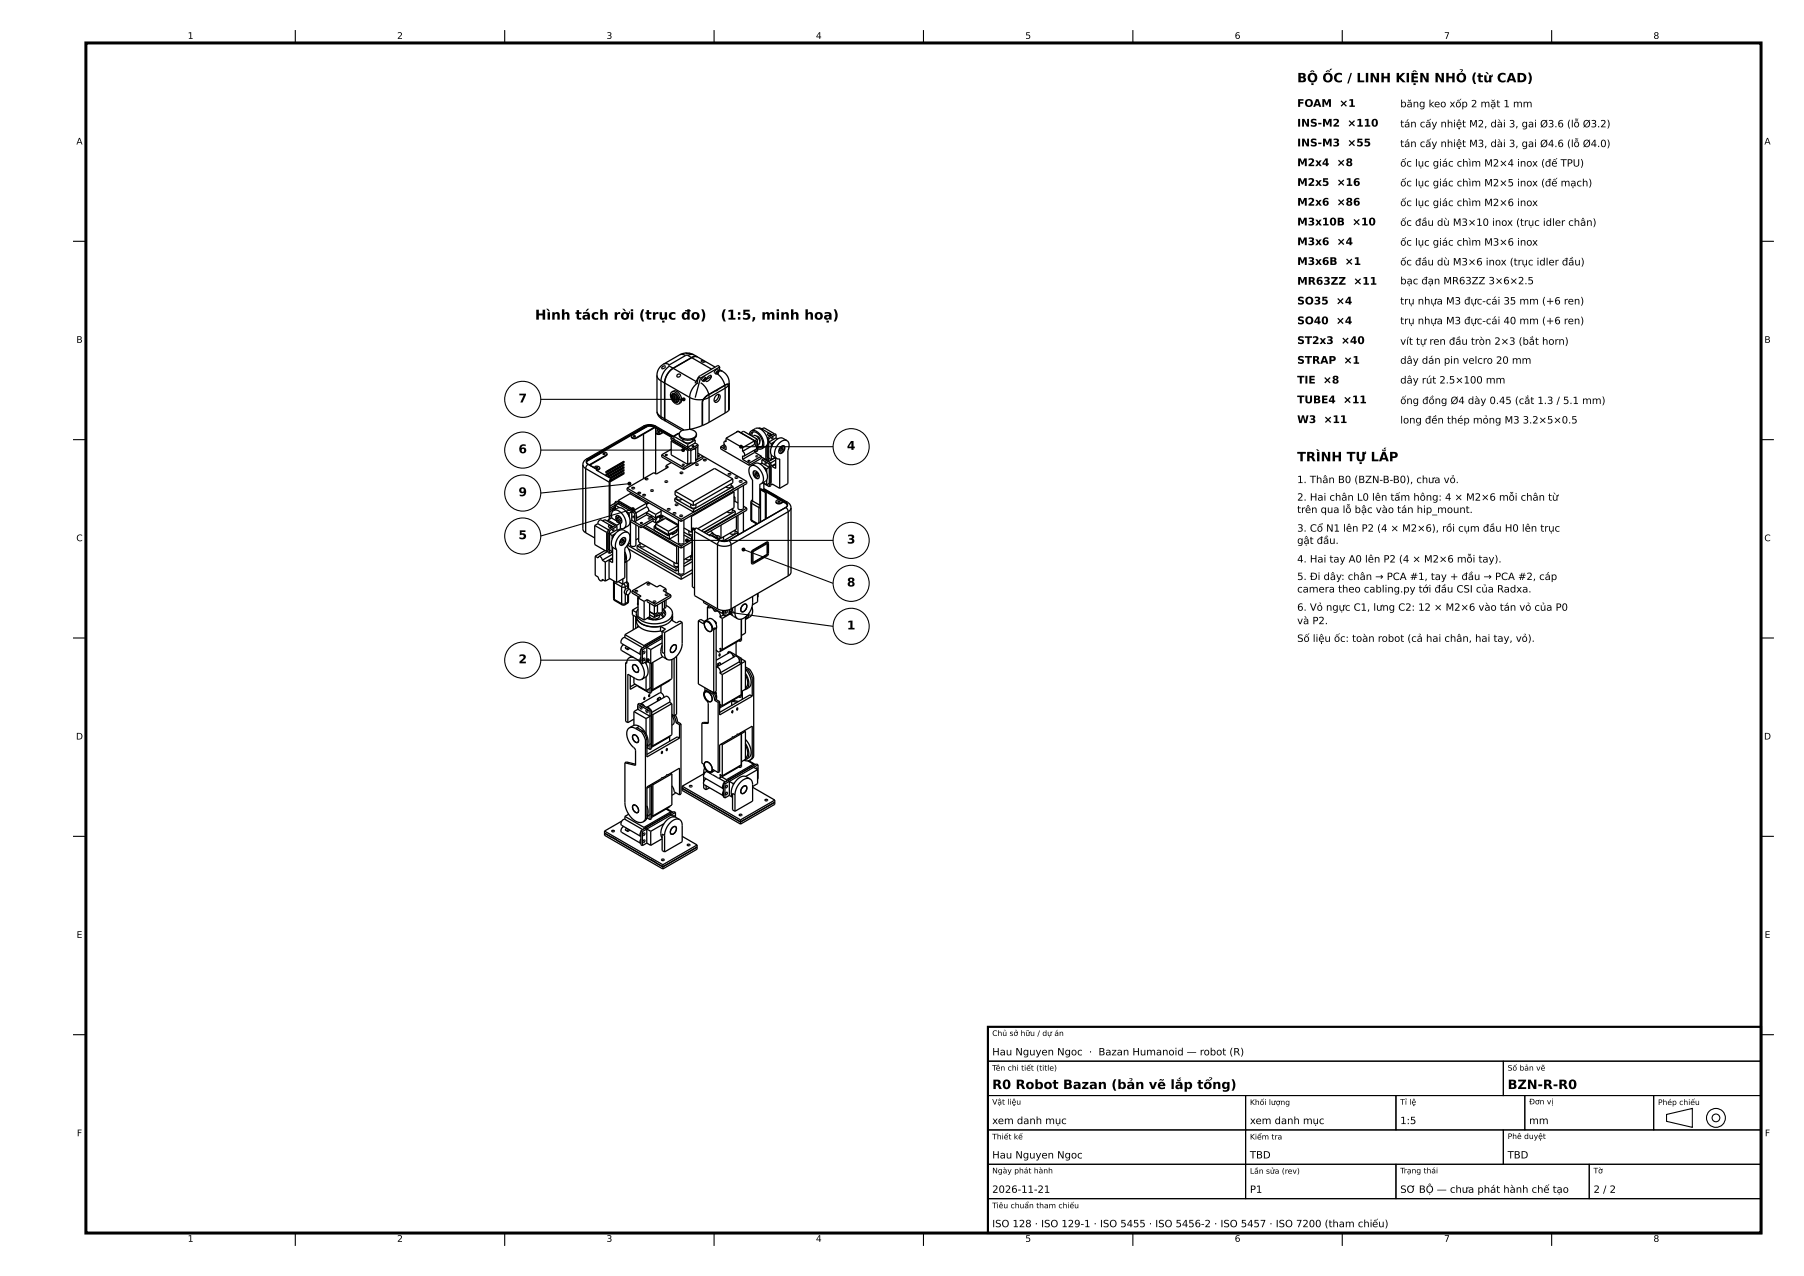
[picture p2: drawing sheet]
<svg xmlns="http://www.w3.org/2000/svg" width="420mm" height="297mm" viewBox="0 0 420 297" stroke-linecap="round" stroke-linejoin="round" font-family="sans-serif">
<defs><g id="words">
<g font-size="3.2">
<text x="124.6" y="74.4">Hình tách rời (trục đo)</text>
<text x="167.8" y="74.4">(1:5, minh hoạ)</text>
</g>
<g font-size="3">
<text x="302" y="19.2">BỘ ỐC / LINH KIỆN NHỎ (từ CAD)</text>
<text x="302" y="107.4">TRÌNH TỰ LẮP</text>
<text x="231" y="253.5">R0 Robot Bazan (bản vẽ lắp tổng)</text>
<text x="351" y="253.5">BZN-R-R0</text>
</g>
<g font-size="2.8">
<text x="120.7" y="93.7">7</text>
<text x="120.7" y="105.5">6</text>
<text x="197.2" y="104.7">4</text>
<text x="120.7" y="115.5">9</text>
<text x="120.7" y="125.5">5</text>
<text x="197.2" y="126.5">3</text>
<text x="197.2" y="136.5">8</text>
<text x="197.2" y="146.5">1</text>
<text x="120.7" y="154.4">2</text>
</g>
<g font-size="2.5">
<text x="302" y="24.9">FOAM ×1</text>
<text x="302" y="29.5">INS-M2 ×110</text>
<text x="302" y="34.1">INS-M3 ×55</text>
<text x="302" y="38.7">M2x4 ×8</text>
<text x="302" y="43.3">M2x5 ×16</text>
<text x="302" y="47.9">M2x6 ×86</text>
<text x="302" y="52.5">M3x10B ×10</text>
<text x="302" y="57.1">M3x6 ×4</text>
<text x="302" y="61.7">M3x6B ×1</text>
<text x="302" y="66.3">MR63ZZ ×11</text>
<text x="302" y="70.9">SO35 ×4</text>
<text x="302" y="75.5">SO40 ×4</text>
<text x="302" y="80.1">ST2x3 ×40</text>
<text x="302" y="84.7">STRAP ×1</text>
<text x="302" y="89.3">TIE ×8</text>
<text x="302" y="93.9">TUBE4 ×11</text>
<text x="302" y="98.5">W3 ×11</text>
</g>
<g font-size="2.3">
<text x="326" y="25">băng keo xốp 2 mặt 1 mm</text>
<text x="326" y="29.6">tán cấy nhiệt M2, dài 3, gai Ø3.6 (lỗ Ø3.2)</text>
<text x="326" y="34.2">tán cấy nhiệt M3, dài 3, gai Ø4.6 (lỗ Ø4.0)</text>
<text x="326" y="38.8">ốc lục giác chìm M2×4 inox (đế TPU)</text>
<text x="326" y="43.4">ốc lục giác chìm M2×5 inox (đế mạch)</text>
<text x="326" y="48">ốc lục giác chìm M2×6 inox</text>
<text x="326" y="52.6">ốc đầu dù M3×10 inox (trục idler chân)</text>
<text x="326" y="57.2">ốc lục giác chìm M3×6 inox</text>
<text x="326" y="61.8">ốc đầu dù M3×6 inox (trục idler đầu)</text>
<text x="326" y="66.2">bạc đạn MR63ZZ 3×6×2.5</text>
<text x="326" y="70.9">trụ nhựa M3 đực-cái 35 mm (+6 ren)</text>
<text x="326" y="75.5">trụ nhựa M3 đực-cái 40 mm (+6 ren)</text>
<text x="326" y="80.2">vít tự ren đầu tròn 2×3 (bắt horn)</text>
<text x="326" y="84.7">dây dán pin velcro 20 mm</text>
<text x="326" y="89.3">dây rút 2.5×100 mm</text>
<text x="326" y="94">ống đồng Ø4 dày 0.45 (cắt 1.3 / 5.1 mm)</text>
<text x="326" y="98.6">long đền thép mỏng M3 3.2×5×0.5</text>
<text x="302" y="112.4">1. Thân B0 (BZN-B-B0), chưa vỏ.</text>
<text x="302" y="116.5">2. Hai chân L0 lên tấm hông: 4 × M2×6 mỗi chân từ</text>
<text x="302" y="119.4">trên qua lỗ bậc vào tán hip_mount.</text>
<text x="302" y="123.7">3. Cổ N1 lên P2 (4 × M2×6), rồi cụm đầu H0 lên trục</text>
<text x="302" y="126.6">gật đầu.</text>
<text x="302" y="130.9">4. Hai tay A0 lên P2 (4 × M2×6 mỗi tay).</text>
<text x="302" y="135">5. Đi dây: chân → PCA #1, tay + đầu → PCA #2, cáp</text>
<text x="302" y="137.9">camera theo cabling.py tới đầu CSI của Radxa.</text>
<text x="302" y="142.2">6. Vỏ ngực C1, lưng C2: 12 × M2×6 vào tán vỏ của P0</text>
<text x="302" y="145.3">và P2.</text>
<text x="302" y="149.4">Số liệu ốc: toàn robot (cả hai chân, hai tay, vỏ).</text>
<text x="231" y="245.6">Hau Nguyen Ngoc · Bazan Humanoid — robot (R)</text>
<text x="231" y="261.6">xem danh mục</text>
<text x="291" y="261.6">xem danh mục</text>
<text x="326" y="261.6">1:5</text>
<text x="356" y="261.6">mm</text>
<text x="231" y="269.6">Hau Nguyen Ngoc</text>
<text x="291" y="269.6">TBD</text>
<text x="351" y="269.6">TBD</text>
<text x="231" y="277.6">2026-11-21</text>
<text x="291" y="277.6">P1</text>
<text x="326" y="277.6">SƠ BỘ — chưa phát hành chế tạo</text>
<text x="371" y="277.6">2 / 2</text>
<text x="231" y="285.6">ISO 128 · ISO 129-1 · ISO 5455 · ISO 5456-2 · ISO 5457 · ISO 7200 (tham chiếu)</text>
</g>
<g font-size="2.1">
<text x="43.7" y="9">1</text>
<text x="92.5" y="9">2</text>
<text x="141.2" y="9">3</text>
<text x="190" y="9">4</text>
<text x="238.7" y="9">5</text>
<text x="287.5" y="9">6</text>
<text x="336.2" y="9">7</text>
<text x="385" y="9">8</text>
<text x="17.8" y="33.6">A</text>
<text x="410.8" y="33.6">A</text>
<text x="17.8" y="79.8">B</text>
<text x="410.8" y="79.8">B</text>
<text x="17.8" y="126">C</text>
<text x="410.8" y="126">C</text>
<text x="17.7" y="172.1">D</text>
<text x="410.7" y="172.1">D</text>
<text x="17.8" y="218.3">E</text>
<text x="410.8" y="218.3">E</text>
<text x="17.9" y="264.5">F</text>
<text x="410.9" y="264.5">F</text>
<text x="43.7" y="289">1</text>
<text x="92.5" y="289">2</text>
<text x="141.2" y="289">3</text>
<text x="190" y="289">4</text>
<text x="238.7" y="289">5</text>
<text x="287.5" y="289">6</text>
<text x="336.2" y="289">7</text>
<text x="385" y="289">8</text>
</g>
<g font-size="1.8">
<text x="231" y="241.1">Chủ sở hữu / dự án</text>
<text x="231" y="249.2">Tên chi tiết (title)</text>
<text x="351" y="249.2">Số bản vẽ</text>
<text x="231" y="257.1">Vật liệu</text>
<text x="291" y="257.2">Khối lượng</text>
<text x="326" y="257.1">Tỉ lệ</text>
<text x="356" y="257">Đơn vị</text>
<text x="386" y="257.2">Phép chiếu</text>
<text x="231" y="265.2">Thiết kế</text>
<text x="291" y="265.2">Kiểm tra</text>
<text x="351" y="265.1">Phê duyệt</text>
<text x="231" y="273.1">Ngày phát hành</text>
<text x="291" y="273.2">Lần sửa (rev)</text>
<text x="326" y="273.1">Trạng thái</text>
<text x="371" y="273.1">Tờ</text>
<text x="231" y="281.2">Tiêu chuẩn tham chiếu</text>
</g>
</g></defs>
<g fill="none" stroke="#000" stroke-width=".25">
<path d="M68.8 7v3M117.5 7v3M166.3 7v3M215 7v3M263.8 7v3M312.5 7v3M361.2 7v3M17 56.2h3M410 56.2h3M125.9 93h33.3M17 102.3h3M125.9 104.8h33.2"/>
<path d="M146.5 112.6l-20.6 2.2M147.3 118.5l-21.4 6.3M172.5 104h21.5M410 102.3h3M159.9 125.8h34.1M173.1 127.9l20.9 7.9M17 148.5h3M125.9 153.7h24.9M170.1 142.6l23.9 3.2M410 148.5h3M17 194.7h3M410 194.7h3"/>
<path d="M230 239h180v8h-180zM17 240.8h3M230 247h120v8h-120zM230 255h60v8h-60zM290 255h35v8h-35zM325 255h30v8h-30zM350 247h60v8h-60zM355 255h30v8h-30zM385 255h25v8h-25zM388 259.4l6-1.4v4.4l-6-1.4zM410 240.8h3M230 263h60v8h-60z"/>
<path d="M230 271h60v8h-60zM230 279h180v8h-180zM290 263h60v8h-60zM290 271h35v8h-35zM325 271h45v8h-45zM350 263h60v8h-60zM370 271h40v8h-40zM68.8 287v3M117.5 287v3M166.3 287v3M215 287v3M263.8 287v3"/>
<path d="M312.5 287v3M361.2 287v3"/>
<circle cx="121.7" cy="93" r="4.2"/>
<circle cx="121.7" cy="114.8" r="4.2"/>
<circle cx="121.7" cy="104.8" r="4.2"/>
<circle cx="198.2" cy="104" r="4.2"/>
<circle cx="121.7" cy="124.8" r="4.2"/>
<circle cx="198.2" cy="125.8" r="4.2"/>
<circle cx="198.2" cy="135.8" r="4.2"/>
<circle cx="121.7" cy="153.7" r="4.2"/>
<circle cx="198.2" cy="145.8" r="4.2"/>
<circle cx="399.5" cy="260.2" r="2.2"/>
<circle cx="399.5" cy="260.2" r=".9"/>
</g>
<path d="M20 10h390v277h-390z" fill="none" stroke="#000" stroke-width=".7" stroke-linecap="butt"/>
<path d="M230 239h180v48h-180z" fill="none" stroke="#000" stroke-width=".5"/>
<g fill="none" stroke="#000" stroke-width=".3">
<path d="M149.8 99.2l1.4-.4 1.5 .4M149.8 99.2h.4M149.8 99.2l-13.3 7.7M149.8 99.7v.1M150.2 99.2l1-.2 1.1 .2M150.2 99.2l-13.3 7.7M150.2 99.2l1-.2 1 .2M150.2 99.2v.2M150.2 99.4l-13.3 7.7M150.4 99.4l-.3 .1M150.7 99.3l.8-.1 .7 .2M150.7 99.3l-3.5 2-.2 .3"/>
<path d="M150.7 99.3l-.5 .1M152.2 99.2l2.1 1.2M152.2 99.4l2.1 1.2M152.2 99.2v.2M152.3 99.2l2 1.2M152.3 99.5l-4.1 2.3M152.4 99.5l-4.2 2.5M152.6 99.7v10.6M152.7 99.2h-.4M152.7 99.2l4 2.4M153 87.4v8.5l.3 .9 .8 .7M153 87.4a1.6 1.6 0 0 0 .9 1.3"/>
<path d="M153 95.8a1.65 1.65 0 0 0 .9 1.2M153.9 97l.2 .5M153.9 88.7v8.3M153.9 88.7l.8 .4M153.9 97l.8 .5M154.1 97.5l.9 .5M154.2 85.4l.4-.2 .3 .1-.2 .3-.4 .2-.3-.1zM154.5 84.8l-1.1 1.1-.4 1.5M154.5 84.8a1.4 1.4 0 0 1 1.4 .1M154.7 97.5l.3 .5M154.7 89.1v8.4M154.8 97.5l.2 .5"/>
<path d="M154.8 89.2v8.3M154.8 89.2l5.8 3.3M154.8 97.5l4.5 2.6M155 98h.1M155 98l3.6 2.1h.7M155.9 85.2l-.8 .6-.6 .9-.5 1-.1 1M155.9 84.9l-.1 .2 .1 .1M155.9 85.2l.8 .5M156.4 91.2l.5-.2h.4l.6 .4 .5 .6 .3 .7v.6l-.2 .4-.5 .3M156.4 91.2l-.1 .2a1.9 1.9 0 0 0 1.7 2.6M156.4 91.2l.8 .1 .8 .8 .4 1.2-.4 .7M156.5 91.7l-.2 .6 .3 .8"/>
<path d="M156.6 93.1h.1M156.6 91.7v1.4M156.6 91.7h.1M156.6 91.7h-.1M156.6 93.2l.5 .4 .4 .1M156.6 91.7l.5 .1 .4 .4M156.6 91.7l.1 1.4M156.6 93.2h.1M156.7 85.7l-.8 .6-.6 .9-.4 1-.2 .9M156.7 93v.1M156.7 91.6l-.1 .1M156.7 91.6h.1"/>
<path d="M156.7 93.1v.1M156.7 85.7l-.7 .6-.7 .9-.4 1-.1 1M156.7 93l-.1 .1M156.7 93.1l-.1 .1M156.7 85.7l5.4 3.1M156.8 91.6l.4 .1 .5 .4M156.8 91.6l-.3 .1M157 93.3l.1 .1M157 92v1.3M157.1 91.9l-.1 .1M157.1 93.4h.1M157.1 91.9v.1"/>
<path d="M157.1 92l.1 1.4M157.2 93.4h.1M157.2 93.4h-.1M157.2 93.2l-.2 .1M157.4 93.5l.1 .2M157.4 92.2v1.3M157.5 92.2h-.1M157.5 93.7h.1M157.5 92.2h.1M157.6 92.3h.1M157.6 92.3l.3 .8-.3 .5M157.6 93.6v.1"/>
<path d="M157.6 92.3v1.3M157.6 93.6l-.1 .1M157.6 93.4l-.2 .1M157.7 92.1v.1M157.7 92.1l-.3 .1M157.7 93.6h.1M157.7 92.2l.3 .8-.2 .6M157.7 92.2l-.1 .1M157.8 93.6h-.1M157.8 93.6h-.2M158.2 82.6a1.4 1.4 0 0 1 1.4 .1M158.2 82.6l-3.7 2.2"/>
<path d="M159.6 82.7h.6M159.6 82.7l-3.7 2.2M159.9 82.2h-.2l.9 .1-.1-.1M159.9 82.2h.6M159.9 82.2l-1.7 .4M160.2 82.7l.8 .5M160.5 82.2l1.1 .4M160.6 99.9l1.1 .4 .4 .8M160.6 92.5l1.4 .5h1.7M160.6 99.9l-1.3 .2M160.6 92.5v7.4M161 83.2l-4.3 2.5"/>
<path d="M161 83.3a1.4 1.4 0 0 1 1.4-.2l4.1 2.3M161 83.3l-4.3 2.4M161 83.3l4.7 2.6M161.6 82.6a1.4 1.4 0 0 0-1.4 .1M161.6 82.6l.8 .5M162.4 83.1a1.4 1.4 0 0 0-1.4 .1M162.4 83.1h.1M162.5 89.1l-.7 .6-.7 .9-.4 1-.1 .9M162.6 87.8l-.8 1.4M162.7 87.7l-.5 1.6M162.7 87.7l.4 .3M163.1 88l-1.2 4.6"/>
<path d="M163.1 89.1l1.2 1.1 .7 1.6M163.3 84h.3l.5 .2-.6 .1zM163.5 99.1l-2.9 .8M163.5 93.6l.1 .1M163.6 99h-.1M163.6 93.7v5.3M163.7 93l-.2 .7v5.4M163.8 93l-.2 .7M164 88.3l.3-.2-.1 .3a.23 .23 0 0 1-.1 .2 .23 .23 0 0 1-.3 0zM164.4 88l-.4-.3-.5 .3-.2 .4 .4 .4M164.4 88l-.5 .3-.2 .5M164.4 88l-.2 .5-.5 .3"/>
<path d="M164.8 87.8l.5-.4 .3 .1-.4 .8-.8 .5-.1-.4zM164.8 91.9h.1M164.9 91.9l-1.1 1.1M165 91.8l-1.3 1.2M165 91.9l.1 .6M165 91.9h-.1M165.1 98.3l-1.5 .7M165.1 92.5l-1.3 .5M165.1 92.5v5.8M165.6 87.6l-1.2 .8M166.5 90.9v.1M166.5 91l-1.5 .9"/>
<path d="M166.7 92.1l.7-.3a1.09 1.09 0 0 1 .1 1.2 1.09 1.09 0 0 1-1.1 .6l-.1-.7zM166.9 86.6l.3-.2v.3a.23 .23 0 0 1-.1 .2 .23 .23 0 0 1-.3 0zM167 87l1.1 1.1 .6 1.6M167.1 90.6h.1M167.2 90.6l-.7 .4M167.2 86.7l-.1 .4M167.3 91.8l-.2 1-.8 .6M167.4 86.3l-.5-.3-.4 .2-.2 .5 .4 .3M167.4 86.3l-.5 .2-.2 .5M167.4 86.3l-.2 .5-.5 .2M167.4 86.4l.8 .1M167.4 86l.8 .5"/>
<path d="M167.6 85.4l-.2 .9M167.6 85.4l-4.5 2.6M167.6 85.4l-.4-.4-4.5 2.7M168.2 86.5l1.2 1.1 .4 1.5M168.7 89.7l-3.7 2.1M168.8 89.7v.7M168.8 89.7l-1.6 .9M168.8 89.6l.1 .1M168.8 96.1l-3.7 2.2M168.8 90.4v5.7M168.8 90.4l-3.7 2.1M168.9 89.7h-.1"/>
<path d="M169.3 89.4h.1M169.3 89.4l.2 .1M169.4 89.4v.1M169.4 89.5h.1M169.5 89.5l.1 .1M169.5 89.5l-.6 .2M169.6 89.6l.1 5.9-.9 .6M169.6 89.6l-.8 .8M169.6 89.6l.1 .5M169.6 89.6l-.3-.2-.6 .3M169.7 90.1h.1M169.7 95.5h.1"/>
<path d="M169.7 90.1v5.4M169.8 89.1l-.1 6.4M169.8 89.1l-.2 .5M176.7 99.7l.3-.1 2.8 1.6-.3 .1-.3 .3M177.4 99.8l.5-.2 2.4 1.4M135.7 108.1v15l.2 .5 .5 .4M135.7 108.1l.2 .5 .5 .5M136.4 109.1l5.4 3.1M136.4 109.1v14.9M136.5 106.9l-.6 .5-.2 .7M136.5 106.9h.4M136.7 107.4l-.2 .2"/>
<path d="M136.9 106.9l-.4 .6 .4 .6M136.9 108.1l-.4 .4-.1 .6M136.9 108.1l2.1 1.2M136.9 106.9l-.3 .5 .1 .5 2.3 1.3M136.9 107.1l-.2 .3M136.9 106.9v.2M138.2 108.8l.8-.3 .5 .2 .1 .2M138.7 109h.4M139 109.3l-.2 .1 3.4 2M139 109.2v.1M139.5 109.3l-.5 .2M139.5 109.1l-.5 .3v-.2"/>
<path d="M139.5 109.1v.2M139.6 108.9l-.1 .4M139.6 108.9l-.1 .2M140.4 105.7h.4M141 110.6l.2 .1M141 110h.2M141 109.9v.1M141 110.6h.1M141.1 105.9l-3.9 2.3M141.1 106.1l-3.8 2.2M141.1 105.9v.2M141.3 105.6l-.2 .3"/>
<path d="M141.3 105.6l-.4-.3h-.6l-3.6 2.1M141.3 105.6l-.2 .5M141.8 112.2v8.7M142.2 111.4l-.4 .8M142.2 111.4l-.2 .7v8.7M142.6 119h.1M142.6 118.5v.5M142.6 118.5l.4 .2M142.6 118.8l-.6 .3M142.9 118.8l1-.6h.6l.9 .5 .8 1 .4 1.1v1.1l-.3 .5-1 .6M142.9 118.8l.5-.1 .7 .2 1.2 1.3 .5 1.7-.2 .6-.3 .5M142.9 118.8l-.5 .7 .1 1.1 1.1 .7"/>
<path d="M143.2 118.2l-.6 .3M143.2 116.9l.3-.2 4.6 2.6M143.2 116.9l4.6 2.6M143.2 116.9v1.7M143.2 117.1l-1.2 .7M143.2 118l-1.2 .7M143.2 117.6l-1.2 .7M143.3 117.6l.9 .6M143.3 117.6v1M143.6 120l-.1 .5 .2 .6 .5 .5 .4 .1M143.9 116.5v.4M143.9 116.5l3.9 2.2"/>
<path d="M143.9 116.5l2.8-1.6 3.8 2.2M143.9 116.7l-.1 .1M144.2 117h.1M144.2 117l-.9 .6M145 109.6l.2 .1M145 110.3l-3 1.7M145 109.6l-2.9 1.7M145 108.9l-3.5 2.1M145 108.3l-3.9 2.3M145 107.6l-3.9 2.3M145 107.6l.2 .1M145 108.3l.2 .1"/>
<path d="M145 108.9l.2 .1M145 110.3l.2 .1M145.1 110.1l-.1 .2M145.1 109.4l-.1 .2M145.1 108.7l-.1 .2M145.1 108.1l-.1 .2M145.1 107.4l-.1 .2M145.1 107.4l.2 .1M145.1 108.1l.2 .1M145.1 108.7l.2 .1M145.1 109.4l.2 .1M145.1 110l.2 .1"/>
<path d="M145.2 109.4h.1M145.2 108.7l.1 .1M145.2 108.1l-4 2.3-.2 .2M145.2 108.1l.1 .1M145.2 110.4l-3.2 1.8M145.2 109.7l-3 1.7M145.2 109.4l-3.3 1.8M145.2 109l-3.5 2.1M145.2 108.7l-3.8 2.2M145.2 108.4l-4 2.3M145.2 107.7l-4 2.3M145.3 110.1l-.1 .3"/>
<path d="M145.3 110.1l-.1-.1-3.1 1.8M145.3 109.5l-.1 .2M145.3 108.8l-.1 .2M145.3 108.2l-.1 .2M145.3 107.5l-.1 .2M145.3 107.5l-.1-.1-4 2.3-.2 .2M145.3 107.5h.1M145.3 108.8h.1M145.3 109.4v.1M145.3 110.1h.1M145.8 119l.7 .5M145.9 119.2l.5 1"/>
<path d="M146 113.6v.5l12.6 7.3M146 113.6l12.6 7.3M146.5 119.5v.8M146.8 114.6v.3M147 101.6l.4 .3 .8-.1M147 101.6v.2l.3 .2h.9M147.1 119.1v2M147.5 118.9h.1M147.5 118.9l-1 .6M147.5 101.6h.4M147.8 118.7v.4M148 115.3v.4"/>
<path d="M148.1 119.3v2l-.3 .2v-2M148.1 119.3l-.3 .2M148.2 101.8v.2M148.7 115.7l-.4 .2M149 115.9l-.3 .1M149.8 101v10.4M150.5 118l.5 .5-.1 .5-2.8 1.7 .1-.3-.1-.5M150.5 119.8l2.1 1.2M150.5 119.3l2.1 1.3M150.5 119.8l-2.4 1.4M150.5 118l-2.4 1.3M150.5 117.1v.9"/>
<path d="M150.5 119.3v.5M150.5 117.1l-2.7 1.6M150.9 117l-.4 .2M151 118.8l1.6 .9M151.1 117l-.6 .4M152.6 119.7v1.1l.3 .1M152.7 100.7l.3 .4h.7M153.1 100.6h.5M153.3 100.1l-.6 .3v.3l.4 .3 .6-.1M153.7 100.9v.2M153.9 118.7v1.1M153.9 119.8l4.1 2.3"/>
<path d="M153.9 119l-1.3 .7M153.9 119.8l-.5 .3M154.1 105.9l5.1 2.9M154.1 105.9v.4l5.1 3M154.1 120l-.1 .1M154.3 100.4v.2M154.3 100.6l-.6 .3M154.3 100.4h.1M154.4 100.7l1.9 1.1M154.5 100.3l-.2 .1M154.5 100.6h.1M154.5 100.3v.3"/>
<path d="M154.5 100.6l-.8 .5M154.5 100.3l2.2 1.3M154.5 100.6l2 1.1M154.6 100.6h-.1M155.1 108.4v.5l.1 .1M155.1 108.4l.5 .3-2.8 1.6-.6-.3-6.2 3.6M156.2 101.9v.4l4.6 2.6 1.7-1v-.4M156.2 101.9l4.6 2.6M156.3 104.6l-2.2 1.3M156.3 102.7v3.2l3.8 2.2M156.3 102.7l3.8 2.2M156.3 107.7l-1.2 .7"/>
<path d="M156.6 102.5l-.3 .2M156.8 102.7l3.3 1.9M156.9 102.6l-.1 .1M156.9 101.5v1.2M156.9 101.5l3.2 1.9M157.1 116v.7l4.4 2.5v-.6M157.1 116l4.4 2.6M157.2 114.3v.9l4.2 2.5M157.2 114.3l4.2 2.5M157.6 115.5v.6l.1 .2 .7 .1 .3-.2M157.6 115.8l-.5 .2M158 100.9l-1.8 1"/>
<path d="M158.1 101.1l.2 .4 .4 .4 1.4 .3 1.5-.3 .4-.4 .1-.4M158.1 101.1l.1 .5 .4 .4 .7 .3 .8 .2 .9-.2 .7-.3 .4-.4v-.5M158.2 100.8l-1.3 .7M158.9 100.1l-.6 .5-.2 .5M159 102.2l.2 .6 .9 .3 1-.2 .2-.7M159.2 108.8v.5M160.1 102.5h.1M160.1 103.4v1.2M160.1 104.9v3.2M160.1 104.5v.1M160.4 104.7l-.3 .2M160.8 104.5v3.2"/>
<path d="M160.8 117.4l.1 .7 .5 .2 .6-.3v-.6M160.8 107.7h.2M160.8 107.7l-.7 .4M161 107.7l-1.8 1.1M161.3 104.6l.5-.1 .2-.3v3.3l-.4 .3-.6-.1M161.4 116.8v.9M161.4 102.2l.4 .2M161.8 103.1l.7 .4M161.8 102.4v.7M161.8 103.1l-1.7 1M161.8 102.4l-1.7 1M162.5 106l.3 .1-.3 .1"/>
<path d="M162.5 103.9v2.8l-.5 .3M162.5 105.5l1.2 .7M162.5 103.5l-1.7 1M163.7 106.2l10.2 5.9M163.7 106.2l-1.7 1M163.7 106.2v.5l-4.5 2.6M167.8 104v.5l6.6 3.8M168.7 103.5l-.9 .5M168.7 102.8l-.1 .4 .4 .7v.8l-1.2-.7M169 102v.8h-.3M169 102l3.9 2.2M169 102.6l-.3 .2"/>
<path d="M170.2 112.6v.6l-.2 .3h-.5l-.5-.2M170.2 113l.5 .2M170.5 118.4v.6l-.2 .2-.6 .1-.4-.2M170.5 118.6l.7 .4M170.6 111.5v.9l-9.2 5.3M170.6 111.5l-4.2-2.5-9.2 5.3M170.6 111.5l-9.2 5.3M170.7 113.2l-9.2 5.4M170.7 113.2v.7M170.7 114.4l.2 .1M170.9 115.6l.2 .1M170.9 114.5l-9.9 5.7"/>
<path d="M170.9 114.5v3.7l-8.5 4.9M171.1 115.7v1M171.1 116.7l.7 .4M171.1 116.7l-.2 .1M171.1 115.7l-.2 .1M171.2 119l-7.9 4.6M171.2 119v.7l-7.3 4.2M171.5 100.5v.1M171.5 100.5l.3-.2 4.6 2.7M171.8 119.9v4.6M171.8 100.4l-2.8 1.6M172.5 100.7h-.1"/>
<path d="M172.5 100.7l.6-.3 3.2 1.8M172.9 105.1l.4 .5-.1 .6M172.9 106.9l1.5 .9M172.9 104.2v.9M173.1 113v5.3l-.5 .3h-.5l-.3-.3v-4.6M173.1 117.8l.8 .5M173.1 119.2v4.6M173.2 106.2l-.3-.1v.8M173.9 118.3l-9.9 5.7M173.9 118.3v.5l-9.5 5.4M173.9 112.1v.5l-15.3 8.8M173.9 112.1l-15.3 8.8"/>
<path d="M174.4 107.8v.5M174.7 101.3l.3-.6 .7-.2 .8 .5 .7 .8 .3 1v.9l-.4 .5h-.7M174.8 116.9l.2 .3M174.8 116.9v3.9M174.9 108.4l1-.6h.6l.9 .5 .8 1 .4 1.1v1.1l-.3 .5-1 .6M174.9 108.4l.5-.1 .7 .2 1.2 1.3 .4 1.7-.1 .7-.3 .4M174.9 108.4a2.42 2.42 0 0 0 .3 3.3v4.9M174.9 100.3l-.3 .3-.1 .6M174.9 100.3l.6-.1 .6 .2 1.2 1.3 .5 1.7-.1 .6-.4 .4M174.9 100.3l1.4-.7 .7 .2 .7 .6 .7 .9 .3 1.1v.9l-.4 .6M175 117.2l1.7 .9M175 117.2v3.9"/>
<path d="M175.1 116.4l-.3 .5M175.1 116.4h.1M175.2 101.6l.4-.2h.4a1.32 1.32 0 0 1 .6 2l-.2 .2M175.2 116.6l-.2 .6M175.2 116.6l1.7 1M175.4 100.5l-.3 .4v.6M175.5 109.7l.3-.1a1.1 1.1 0 0 1 .7 1.8l-.5-.1-.5-.5-.2-.7zM175.6 109.6l-.1 .4 .2 .7 .4 .5 .5 .1M175.7 103.4l.4 .6-.1 .5M175.7 105.3l-2.8 1.6M175.7 105.3l1.6 .9M175.7 102.6v.8"/>
<path d="M175.7 104.8v.5M175.7 103.4l-2.8 1.7M175.7 103l.3 .2M175.7 105l.3 .2M175.9 110l.5 .1 .1 .7a.53 .53 0 0 1-.6-.2 .53 .53 0 0 1 0-.6zM176 104.5l-2.8 1.7M176 103.2v.6M176 104.5v.7M176.1 110l.1 .4 .3 .3M176.2 101.5l.6 .5 .1 .7M176.3 102.2l-3.4 2M176.3 102.2v.7"/>
<path d="M176.4 103.8l1 .2M176.4 104.5l.1 .1M176.4 103l-.4 .2M176.4 103v2l-.4 .2M176.6 104.5l-.1 .1M176.7 118.1l.4 .1M176.7 118.1v3.6M176.9 117.6l-.2 .5M177 113.8l1.1 .7M177 113.8l.2-.1 .7 .4M177 113.8l.1 .2M177.1 117.4l-.2 .2"/>
<path d="M177.1 114l1.1 .6M177.1 114v7.5M177.3 112.6l-.4 .1v4.9M177.3 106.2l-2.9 1.6M177.3 106.2v.5l-2.9 1.6M177.3 106.4l1 .6M177.3 104.4l-.8 .2M177.4 107l1.7 1M177.4 107l.3-.2 1.8 1M177.4 107v.8M177.4 107.8l-.4 .2M177.4 107.8l1.7 1"/>
<path d="M177.8 113.8l5.5 3.1M177.8 113.8l3.3 1.9-.2 .1M177.8 113.8v.2l5.1 3M177.8 108.7l.7 .4M177.8 112.2v1.6M177.8 114v.1M177.8 112.5l1.3 .8M177.8 112.5l.7 .3M177.9 108.8l.5 1M177.9 106.7l-.1 .1M178.1 114.5l.3-.1v.1M178.1 114.5h.1"/>
<path d="M178.1 114.5l.1 .1M178.2 114.6v6.2M178.3 103.9l-1 .5M178.3 103.9v3.1M178.4 114.5l4.5 2.7M178.4 114.5v6.2M178.5 109.1v.9M178.5 111.7v1.1M178.6 103.6v2.9M178.6 106.4l1 .6M178.6 101.9h.1M178.6 106.9l-.3 .2h.3"/>
<path d="M178.6 106.8l-.3 .2M178.6 103.5v3.7l.4 .2M178.6 101.9l.4 .2M178.8 102.8l.8 .5M178.8 100.9h.4a.18 .18 0 0 1 .3 .2 .18 .18 0 0 1-.3 .2h-.4zM178.8 107.3l.1 .2M179 102.1v5.3M179.1 108.8l.4-.2v3.7M179.1 108v5.3M179.1 108.8l-.6 .3M179.5 107.8v5.3l-.4 .2M179.5 108.2l.3 .2"/>
<path d="M179.5 112.7l.3 .1M179.5 107.8l-.4 .2M179.5 112.3l-1 .5M179.6 103.3v.8M179.6 105.9v1.1M179.8 112.8v-.1l1.7 1M179.8 108.4v.2M179.9 112.7l-.1 .1M180.2 102.9l-.6 1M180.3 102.9l-.7 .4M180.4 106.5l-.8 .5M180.5 106.5l-1.5 .9"/>
<path d="M180.6 106.6v2.4l-.8-.4M180.6 108.1l-.8 .5M180.6 107.9l-.8 .5M180.6 107.1l-1.2 .7M180.7 116.7v.3l.3 .2h.8M180.7 116.7l.4 .4 .7-.1M180.7 101.1l-.4-.2-1.7 1M180.7 101.1v.8M180.7 101.1l-1.7 1M180.7 101.9l-1.7 1M180.7 101.9l.4 .2M180.8 106.7l.7 .1v6.9"/>
<path d="M180.9 115.8v.2M180.9 115.8h.1M180.9 115.8l2 1.1M181.1 116.8h.5M181.3 116.2l-.6 .5M181.7 104.2l.5-.1v.6a.37 .37 0 0 1-.4 .3 .37 .37 0 0 1-.4-.2 .37 .37 0 0 1 .3-.5zM181.7 104l.7-.3 .3 .5-.3 1-.7 .4-.3-.2-.1-.3zM181.8 117v.2M182 104.1l-.1 .5-.4 .3M182.3 116.8l-.5 .2M182.4 116.9l-.6 .3M182.4 103.7l.2 .5-.2 .7-.5 .5-.5 .1"/>
<path d="M182.9 117l.4 .5-.4 .6M182.9 117.2l.4 .4M182.9 117v.2M182.9 118.1l-13.3 7.7-1 .2-1-.2M182.9 116.9l.5 .6-.5 .6M182.9 118.1l.4 .4 .2 .6M183.2 102.6l-1-.6-.6-.1-.9 .5-.8 1-.5 1.2 .1 1 .3 .5 1 .6M183.2 102.6l.4 .4 .1 .6-.3 1.3v7.7l-1.9 1.1M183.2 102.6l-.5-.1-.7 .2-1.2 1.2-.5 1.7 .2 .7 .3 .4M183.3 116.9l.7 .6 .2 .7M183.3 116.9h-.4M183.5 119.1l-13.3 7.7"/>
<path d="M183.5 119.1v14.9M184.2 118.2v14.9l-.2 .5-.5 .4M184.2 118.2l-.2 .5-.5 .4M136.4 124l2.1 1.2M138.5 122.3v4.5l2.7 1.6M138.5 122.3l2.7 1.6M138.6 129.5v4.4l.7 .4 .4 .8 .4 .1M138.6 129.5l.7 .4 .1-.4M139.2 121.9l.2-.6 .5-.3 2.8 1.6-.3 .1-.3 .3M139.2 121.9l2.7 1.6M139.2 121.9l-.7 .4M139.4 129.5l.5 .2 .3 .7"/>
<path d="M140.1 135.2l.1-.4 .7 .5M140.2 130.4l.7 .4M140.3 121.2l.5-.2 2.4 1.4M140.4 135l-.3 .2M140.9 128.1l-2.3 1.4M140.9 130.8v4.5M141.2 123.9v4.5M141.5 121.1l2.1 1.2M141.5 121.1v.3M141.5 124.1l1 .6M141.5 127.8l1 .6M141.6 128.2l-.4 .2"/>
<path d="M141.6 128.3l-2.2 1.2M141.6 127.9h-.1M141.6 123.7l-.4 .2M141.6 124.1h-.1M141.7 122.3h.5a.17 .17 0 0 1 .2 .2 .17 .17 0 0 1-.2 .2h-.4zM141.8 130.5v4.1l1.8 1M141.9 123.5v5.3M142 134.7l-1.1 .6M142.4 120.5l-.9 .6M142.5 124.7v.8M142.5 127.3v1.1M142.6 128.3l-.1 .1"/>
<path d="M142.6 127.4v3.6l-.8-.5M142.6 130l-.8 .5M142.6 129.8l-1.7 1M142.6 129l-2.4 1.4M142.6 127.4l1 .5M142.6 128.4l-.7 .4M142.9 139.3l.3 .5M142.9 135.4l.1 .2M142.9 139.3l.1 .2M142.9 135.4v3.9M142.9 135.2v.2M143 139.5l.2 .3"/>
<path d="M143 135.6l1.7 1M143 135.6v3.9M143 139.5l1.7 1M143.1 135.3l-.1 .3M143.2 139.8l1.7 1M143.2 124.3l-.6 1M143.2 124.3l-.7 .4M143.6 127.9v7.7M143.6 122.3v.2M143.6 121.3l-.2-1 .1-.3h.4a1.09 1.09 0 0 1 .6 1.8h-.1M143.6 121.3l-.1 .1 .8 .5M143.6 122.5l-.3-.2-1.7 1v5.3l.3 .2"/>
<path d="M143.6 122.5l-1.7 1M143.6 122.5v.8M143.6 123.3l.4 .2M143.6 123.3l-1.7 1M143.9 120.3h.2l.3 .2 .2 .5-.1 .3h-.3l-.3-.3zM143.9 135.4l1.1 .6M144.1 120.3l.1 .5 .4 .4M144.4 121.8v1.2h.9M144.4 121.8l-.8 .5M144.5 123l-.7 .4M144.7 125.6l.4-.1v.6a.37 .37 0 0 1-.3 .3 .37 .37 0 0 1-.4-.2 .37 .37 0 0 1 .2-.5zM144.7 125.4l.7-.3 .3 .5-.4 .9-.7 .5-.3-.2v-.4z"/>
<path d="M144.7 136.6h.9M144.7 136.6v3.9M144.9 125.5l-.1 .4-.3 .4M145 136l-.3 .6M145 134.8v1.2M145.2 135.9l-.2 .1M145.2 135.9l.4 .7M145.4 125.1l.1 .5-.2 .7-.4 .4-.5 .2M145.5 128.4l.3 1.5-.1 .6-.2 .4M145.5 129l.1 .8-.1 .6M145.6 137.3l-.2 .7 .5 .4M145.6 136.6v.7"/>
<path d="M145.6 138.2v2.3M145.7 135.5l.4 .8M145.7 135.5l-.5 .4M145.9 127.1l.7 1.2a1.75 1.75 0 0 1-.3 2.2l-.8 .4M145.9 135.5h-.2M145.9 135.5h.1M145.9 130.7v4.8M145.9 135.4l.1 .1M146 127v.3M146 135.5l.3 .5M146.1 126.9l12.5 7.2M146.1 136.9l-.5 .4"/>
<path d="M146.1 136.9l.5 .3M146.1 136.3v.6M146.1 138.4v1.8M146.1 136.3l-.5 .3M146.2 124l-1.4-.7-.7 .2-.6 .4-.7 .9-.4 1-.1 .9 .3 .7M146.2 124l-.5-.2-.6 .2-1.2 1.1-.6 1.6v.7l.3 .5M146.2 124l.4 .6a3.4 3.4 0 0 1-1.1 3v6.9l-1.9 1.1M146.3 139.9l-.3 .6M146.3 136l-.2 .3M146.3 139.9l-.2 .3M146.3 136v1M146.3 138.4v1.5"/>
<path d="M146.3 127.8l12.3 7M146.6 137.2h-.3l-.4 .4-.1 .5 .1 .3M146.6 137.2l.2 .3-.2 .5-.3 .4h-.4M146.8 121.4v5.5l.5 .3 .5-.1 .2-.2v-4.8M146.8 126.4l-.6 .4M147.1 121.1l-.4 .3 2.6 1.4M147.1 121.1l2.2 1.3M147.1 137.5v.5l1.7 1M147.1 137.5l2.2 1.3-.7 .4M147.8 137.5l.5-.1 .1 .2-.4 .2zM148.3 127v.7l9.1 5.2M148.3 127l9.1 5.3"/>
<path d="M148.5 138.8l.1 2M148.6 139.2l1.4 .8M148.6 139.2v4.3l1.4 .8M148.7 125.3l-.7 .4M148.7 122.5v3.6l8.8 5.1M149 126.3v.7l.2 .2 .6 .1 .4-.3M149 126.7l-.7 .3M149.3 122.4l2.8-1.7v.5l-2.8 1.6M149.3 122.4v.4M149.6 122.6l7.9 4.6M149.8 122.5l8.8 5.1M150 140v4.3"/>
<path d="M150.2 122.3l8.4 4.8M150.7 139.6v.5l1.8 1M150.7 139.6l1.8 1M150.7 139.6l-.7 .4M150.7 135.9l.3-.1 .3 .2-.4 .2zM151.5 120.2v.2M151.5 120.2l.4 .2-.2 .1M151.5 120.2l-.2 .1M151.9 121.3l.7 .4M152.1 140l.3-.1 .3 .2-.4 .1zM152.3 122.5v1M152.3 122.5l.2 .1"/>
<path d="M152.5 122.6v.3M152.5 122.9l3.1 1.8v-1M152.6 121v.7M152.6 121.9v.9l3 1.7M152.6 122.3l-.3 .2M152.6 121.9l3 1.8M152.6 122.5l-.1 .1M152.6 121.9l2.3-1.3 3 1.8M152.7 122.8l-.2 .1M152.9 120.9l-.3 .1M152.9 120.6v.3M153.4 120.1h.6"/>
<path d="M153.5 120.2l-.6 .4M153.5 120.2l-.2-.1-.7 .4 .3 .1M153.6 120.2h.2M153.6 120.6l.1 .7M153.6 120.6l.7 .4M153.6 121.1l-1 .6M154.3 120v.7l.2 .2M154.3 120.2l-.7 .4M154.3 120.1l-.8 .5v-.4M154.7 139.9v1.7M154.9 138.3h.4l.2 .1-.4 .2zM155.1 139.7v1.7l-.4 .2"/>
<path d="M155.1 137l-1.5-.8-.7 .4-2.1-1.2-3.7 2.1M155.1 137l-.7 .5 1.8 1M155.1 137v.9M155.5 120.7l-.2 .2M156.2 138.5v.5l-3.7 2.1M156.2 138.5l-3.7 2.1M156.4 124.1h.6M156.5 124.1l-.7 .4M156.5 124.1l-.2-.1-.7 .4 .2 .1M156.6 124.2h.2M156.9 123.7l.2 .2-.1 .2M156.9 130.9l.1 .8 .5 .2 .4-.1"/>
<path d="M157 124.1l-.5 .1M157.4 123.4v.3l.2 .1M157.4 132.3v.6M157.4 123.4l.2 .1M157.4 123.5l-1.1 .6M157.5 127.2v4M157.6 123.8l-1.1 .7v-.4M157.6 123.5v.3M157.8 127.1l-.3 .1M157.9 122.4l-2.3 1.3M157.9 122.4v.7M158 127.2v6.1l.1 .3 .5 .1 .6-.4v-6.1"/>
<path d="M158 121v5.3l.1 .2 .5 .1 .6-.3v-5.3M158 131.9l-.6 .4M158 131.8h-.1M158 132.6l-.6 .3M158 123l-.6 .4M158 123.3l-.4 .2M158 124.3l-2.2 1.2v-1M158 131l-.5 .2M158.6 120.9v.5M158.6 127.1v.5M158.6 134.1v.7M159.2 124.5l1.8 1"/>
<path d="M159.2 123.9l1.8 1M159.2 122.9l1.8 1M160.4 123.6l.1 .7 .7 .2M160.8 120.1l.2 .1M160.8 129.4v.6a.72 .72 0 0 1-1.2 0M160.8 129.5l.4 .2M161 120.2v3.7M161 124.9v.6M161.1 128.1h.1M161.1 128.4h.1M161.1 129.2l-1.9 1.1M161.2 132.6l-2.6 1.5"/>
<path d="M161.2 126.1v3.6M161.2 133.3l-2.6 1.5M161.2 128.4h-.1M161.2 125.6l-2.6 1.5M161.2 126.1l-2.6 1.5M161.2 124.8l-.2 .1M161.2 125.4l-.2 .1M161.2 130.1l-2 1.1M161.2 130.7l-2 1.2M161.2 123.8l-.2 .1M161.2 123.1v13.5l.5 .3M161.2 123.1l.5 .3"/>
<path d="M161.2 123v.1M161.2 123l.2-.1 .5 .2M161.2 123l.6 .3M161.7 123.7l.4-.8 3.3 1.9 .2-.2M161.7 123.7v14.9l5.3 3.1M161.7 123.7l5.3 3.1M163.8 139.8l.1 .5 4.5 2.6M165.4 123.7l.6 .3M165.6 124.6l2 1.2M165.6 124.6h.1M166 124l-.9 .6M166 124v.8"/>
<path d="M166 124.2l.8 .5M166.2 124.9l.8-.2 .5 .1 .1 .3M166.7 124.7h.1M166.7 124.6v.1M166.7 125.1h.4M167 126.8l1.6 .4 1.6-.4M167 126.8v14.9M167.4 125.4l-.2 .1M167.4 125.4v.1M167.4 125.5l-.1 .1M167.6 125.8l.7 .2h.7a.74 .74 0 0 1 .9 0 .74 .74 0 0 1 .3 .8M167.6 125.8l-.4 .4-.2 .6"/>
<path d="M167.6 125.1l-.2 .3M167.6 125.1l-.2 .4M167.6 125.2l.3 .1M167.9 122.2v3.1M168.4 124.9v.8l-.5 .2M170.2 126.8v14.9M171.1 123.4v.6a.72 .72 0 0 1-1.2 .1M171.1 123.6l.7 .3-3.5 2.1M171.4 120.2v3l-3.5 2.1M171.8 124.1h.1M174.8 120.8l.3 .6M174.8 120.8l.2 .3"/>
<path d="M174.9 131l.3 .3M174.9 128.5v2.5M174.9 128.5l.2 .1M174.9 131l.2 .1M175 121.1l.1 .3M175 121.1l1.4 .8M175.1 131.1l.1 .2M175.1 128.6v2.5M175.1 121.4l1.1 .6M175.2 138.8l-.1 2.2-.7 1.7-1.3 1.2-.8 .2-.6-.1M175.2 128.1l-.3 .4M175.2 128.1h.2"/>
<path d="M175.3 128.4l3.4-1.9v2.6l-3.4 1.9zM175.4 128.1l-.3 .5M176.4 138.2v1.9l-1.2 .7M176.5 138.1l-.1 .9M178.5 126.2h.3M178.5 126.2l-3.3 1.9M178.5 126.2l.1 .1M178.6 126.5v2.5M178.6 129l-3.3 1.9M178.6 129l.1 .1M178.6 126.3l-3.2 1.8M178.8 126.2l.1 2.7-.1 .3-3.6 2.1"/>
<path d="M178.8 126.2l-.2 .1M183.5 134l-13.3 7.7M144.7 140.5h.9M144.7 140.5l.2 .3M144.9 140.8h.6M145.2 150.1l-.6 .6 .1 .7 4.5 2.6M145.5 148.4h-.4l-.4 .4-.1 .5 .1 .4 4.5 2.6M145.5 147.7l4.4 2.6M145.5 148.4l4.1 2.4M145.5 147.7v.7M145.6 140.5l-.1 .3M145.7 154.3v13.6l.5 .3"/>
<path d="M145.9 150.5l-.4 .3 .7 .5 .4-.4M145.9 154.1l-.2 .2M146 140.5l-.5 .3M146.1 140.2l-.1 .3M146.1 140.2l-.5 .3M146.4 150.7l-.5 .3M146.5 153.1a1.45 1.45 0 0 0-.6 1.3l-.2-.1M146.7 157.3v3.2l1.6-1M147.1 152.8l-.6 .3M147.2 142v1.1l1 .5M147.2 142l1 .6M147.4 143.2v3.4"/>
<path d="M147.5 154.7l-.2 .5 .1 .7 .6 .5 .5 .1M147.5 154.7h.3a1.19 1.19 0 0 1 .7 1.8M147.5 154.7l-.2 .5 .2 .7 .5 .5 .5 .1M147.5 154.7l.5 .1 .5 .5 .2 .7-.2 .5M147.5 154.7h.1M147.5 153l-1 .1M147.6 157.8v1.3l2.8 1.6M147.8 159.2l-1.1 .7M148 143.5v2.8M148.2 142.8v2.1l.3 .7 .5 .5 .9 .5 1.3 .3 1.2 .1 1.4-.1M148.2 142.8l.3 .9 .9 .8 1.4 .5 1.6 .2 1.7-.2 1.2-.5 1-.8 .3-.9M148.4 153.6a3.5 3.5 0 0 1 1.3 4.3l-.3 .2"/>
<path d="M148.4 140.4h.1M148.4 140.4l.2 .4M148.5 140.3l-.1 .1M148.5 159.6l2.8 1.8M148.5 156.4h.1M148.6 141.8l-.4 1M148.6 141.2l-1.4 .8M148.6 156.4l-.1 .1M148.6 145.7l-.3 .4M148.8 145.8l-3.3 1.9M149.2 152.3v.1M149.2 154h.1"/>
<path d="M149.2 151.3l-.2 .6 .2 .4M149.2 153l-.2 .6 .2 .4M149.2 151v3.3l.4 .2M149.2 151l.4 .2M149.4 158.1a1.45 1.45 0 0 1-1.4-.1l-1.8-1.1v11.3M149.6 151.2v3.3M149.8 153.3l.3-.1v.2l-.3 .4-.1-.2zM149.8 151.7l.3-.1v.1l-.3 .5-.1-.2zM149.9 150.3v.3M150.2 150.4l1.3 .8M150.2 150.4v.1M150.2 154.1l.6 1.4a1.88 1.88 0 0 1-.5 2.1l-.9 .5"/>
<path d="M150.3 154.1l.1 .1M150.4 154.2v.3M150.4 157.5v3.2M150.6 153.9l.9 .6M150.6 153.9l-1 .6M150.6 150.7v3.2M150.7 154l-.3 .2M151.2 143.1l1.1 .6M151.2 142.4l1.1 .6 .8-.4M151.2 140.4v3.7M151.2 142.4l1.8 1M151.3 154.4v7"/>
<path d="M151.5 151.2v3.3M151.7 154.3v6.9l-.4 .2M151.7 144l.5 .3M151.7 154.3v5.7M151.7 160l-1.3 .7M152 154.2v6.3M152.3 141v2.7M152.5 140.6v.5M152.7 142.8l.3 .2M153 143.4l-.7 .3M153 143v.4M153.1 144l-.5 .3"/>
<path d="M153.1 140.8v1.8M153.6 143.1l-.2 .6a1.59 1.59 0 0 1-2.2-.1l-1.2 .7M153.6 142.7l-.6 .3M153.7 143l.7 .7M153.8 145.8l1.1 .7-.7 .4M153.8 146.9l.4 .2M153.8 145.8v1.1M153.9 159.6v1.7M154 142.8l.4 .4v.5M154.2 150.2l-.4 1.4a1.51 1.51 0 0 0 .6 1.4l.9 .5M154.2 147.8l-4.3 2.5M154.2 148.1l-5 2.9"/>
<path d="M154.2 146.9l.5 .3M154.2 146.9v4.9l.5 .3M154.2 148.6l-4.6 2.6M154.2 149.7l-2.7 1.5M154.2 140.2v2.2l-.5 .3-.6-.1M154.3 152.8l-2.8 1.7M154.4 141.8l.3 .2M154.5 142.6l.4 .5M154.7 141.6l-.5 .3M154.7 152.1a1.45 1.45 0 0 0 .6 1.4M154.7 147.2v4.9M154.7 142.2l.3 .4-.1 .5-1 .9-1.5 .3-1.7-.4"/>
<path d="M154.7 142l-.5 .3M154.7 142v.4l-1.7 1M155.1 140.9l1.1 .8 .4 1.1M156 158.2l-.2 .3-4.1 2.4M156.2 151.8h.1M156.4 153.5v4.5l-4.4 2.5M156.6 150.3l.5-.3 .4 .3a1.1 1.1 0 0 1-1.3 1.5l-.1-.7zM156.6 142.8v1.7M156.9 153.2v13.4M157.2 150.1h.1M157.3 150.1h-.5l-.5 .6-.2 .7 .2 .4M157.3 150.1l.2 .5-.2 .7-.5 .5h-.5"/>
<path d="M157.5 152.8v13.5l-.6 .3M158.8 144.9l-.5-.4-.8 .5-1.2-.7 .3-.8-.4 1-1.2 .9-1.7 .4-1.8 .1-1.3-.3-1-.6-.7-.6-.3-.9 .1 .6 .3 .5 1.3 .9 1.9 .4 2-.1M158.8 144.9v5.1l-.3 1.2-.6 1.1-.8 .9-1 .4-.8-.1M158.8 144.9l-4.1 2.3M162.6 144.5l1.2 .7 .3-.7M162.6 144.5l.6-.3 .8 .5M162.6 144.5v14.7l3.6 2.1M164.1 144.5h.1a1.79 1.79 0 0 1 1.8 1.9M164.1 144.5l1-.5 .6 .1a2.03 2.03 0 0 1 1 2.3M164.2 144.7a1.55 1.55 0 0 0 .7 2.2M164.2 144.7l.7 .1 .6 .7 .3 .9-.3 .6M164.2 144.7a1.54 1.54 0 0 0 .7 2.2"/>
<path d="M164.3 144.7h.1M164.3 144.7h-.1M164.7 141.3l.5 .3 .1-.2M164.7 141.3v2.9M164.9 146.9l.6 .1M165.2 141l-.5 .3M165.3 141.4l.5 .1 .4 .7M165.6 141.3l-.3 .1M165.6 146.9h.1M165.6 146.9h-.1M166 146.4l.2 .2M166.2 146.6v14.7"/>
<path d="M166.2 142.2l.4 .2 .1-.2M166.3 144.6l.3 .2 .1 .4M166.7 141.9l-.5 .3M166.7 151.2a.72 .72 0 0 0 .8 .5M166.7 146.2l-.2-.1-.5 .3M166.7 146.2v14.7l-.5 .4M166.7 146.2l-.5 .4M166.7 142.2l.4 .1 .4 .4 .2 .5-.1 .4M166.7 155.3h.4l.4 .4 .2 .6-.1 .4M166.7 155.3h.1M167 142.1l-.3 .1M167 141.7l1.6 .4 1.6-.4"/>
<path d="M167.3 154.4v.6M167.4 152.3l.2-.2v.5l-.2 .1zM167.4 152.5l.2 .1M167.6 143.6l.6 .3M167.6 156.7l.6 .3M167.7 154.7l-.1-.5-.7 .4 .1 .5M168.2 151.2l-.6-.3 .1 .5-.2 .3M168.2 143.9v7.3M168.2 157v7.3M168.3 142.1l-.1 .5 .2 .3M168.4 142.9h.1M168.4 143.1l-.8 .5"/>
<path d="M168.4 142.1v1.1l.4 .2M168.8 142.1v1.3M169 142.2l.3-.1 .1 .2-.4 .4-.1-.2zM169.4 151.8v.3M169.4 151.8l.3 .2M169.4 151.8l.4-.2 2.8 1.6M169.8 142.8l-1 .6M169.8 142.8l.8 .5M169.8 141.9v.9M169.9 142.9l-1.7 1M170.3 141.7v.8l.2 .6 1.2 .9M170.6 141.5v.9l.5 .3"/>
<path d="M170.6 152.5l.5 .3M170.7 153l-.2-.7-.6-.4-3.2 1.8M171.1 142.7a1.45 1.45 0 0 0 .6 1.3M171.1 141.2v1.5M171.4 149.5v3M172 154.1l.1-.4-.1-.4-.3-.4-.4-.2-4.6 2.6M172 154.1l.6 .4v7.2l-4.4 2.6M172 154.1l-4.4 2.6M172 149.1l.3 .2M172 153.3l.3 .1M172.1 148.9l-.1 .3-4.5 2.5M172.3 148.8v.5"/>
<path d="M172.3 153.4v.9M172.6 144.1v4.5l-4.4 2.6M172.6 144.1v5l-.3 .2M172.6 153.2v8.9l-.3 .2M172.6 153.2l-.3 .2M172.6 153.4l.9 .5M172.6 142.3l.1 .1M173.5 155.8a3.4 3.4 0 0 1 1.1 4l-.9 .6M173.5 156.7l.6 1.1a2.06 2.06 0 0 1-.4 2.6M173.5 157.1l.4 .9 .2 .9-.1 .7-.4 .5M173.5 153.9l-5.3 3.1M173.5 155.6l.7 .4"/>
<path d="M173.5 155.2l1.1 .6M173.5 143.6v3.8l-.9 .5M173.5 153.9v6.5l-.9 .6M173.6 143.8h-.1M173.6 140.6h.1M173.7 140.6l-.5 .1-.5 .5-.2 .7 .2 .5M173.7 143.7h-.2M173.7 160h-.2M173.7 140.6l.2 .5M173.7 140.6h-.3a1.07 1.07 0 0 0-.9 .7 1.07 1.07 0 0 0 .3 1.1l.7-.3 .4-1M173.7 144.1l-.2 .1M173.8 143.6l-.1 .1"/>
<path d="M173.8 159.9l-.1 .1M173.9 141.1l-.5 1-.4 .3h-.3M174 143.2l-.4 .6M174.2 156l.9 1.9M174.3 142.8a1.44 1.44 0 0 1-.6 1.3M174.6 155.8l.9 1.9M174.6 155.8l-.4 .2M175.1 141.3l.1 1-.2 .8-.3 .4-1 .6M175.1 157.9v4.1M175.5 157.7v18.4M175.5 157.7l-.4 .2M145.5 177.5v9.4l.2 1.2 .7 1.5 1.1 1.2 1.2 .6 1-.1"/>
<path d="M145.5 177.5l.3-.2 2.2 .6M146.5 169.4a1.45 1.45 0 0 1 1.5 .2M146.5 169.4l-.5 .7v1.2a4.8 4.8 0 0 0 1.5 2.7M147.5 171.1l-.2 .2a1.19 1.19 0 0 0 1.2 1.5M147.5 171.1h.5M147.5 171v.1M147.5 174l.5 .7v3.5l-2.5-.7M147.5 174h.1M147.6 167.4l-1.4 .8M147.6 165.6v3.2M147.6 165.6l.9-.5 2.8 1.6M147.6 165.6l2.8 1.7"/>
<path d="M148 171.1l.6 .9 .1 .5-.2 .3M148 169.6l1.4 .8M148.3 169.4l1.4 .8M148.5 172.8h.1M148.5 164.3h.1M148.5 163.9v1.2M148.5 163.9l.4-.2 2.8 1.6M148.5 163.9l2.8 1.6M148.8 169.1l.3 .1a3.6 3.6 0 0 1 1.5 4.4M148.8 169.1a1.45 1.45 0 0 0-1.4-.2l-.9 .5M148.8 169.1l-.8 .5M149 164.5l.4 .1v.4l-.3-.1z"/>
<path d="M149.2 163.8l-.1 .1M149.2 163.8l.4 .1 .4 .5M149.4 170.4l.9 1.8M149.7 170.2l.9 1.8M149.7 170.2l-.3 .2M149.9 162.4l.2-.2v.5l-.2 .2zM149.9 162.6l.2 .1M150.3 172.2v18.4M150.4 167.3v3.5M150.4 165.3l.4 .1v.4l-.3-.1zM150.6 164.6l-.1 .1M150.6 164.6l.4 .1 .4 .5"/>
<path d="M150.6 174l.7 .4M150.6 172l-.3 .2M150.8 160.5v.4l-.3-.2M150.8 173.6v.3h-.2M151 161.7l.3-.1v.5l-.3 .1zM151 162l.3 .1M151.3 165.5v8.9M151.7 160.3l.3 .2M151.7 166.2l.3 .1M151.7 173.4l.3 .2M151.7 166.5h.1M151.7 165.3v8.9l-.4 .2"/>
<path d="M151.7 165.3l-.4 .2M151.7 166.5v6.6M151.7 166.5l-1.3 .8M151.7 173l-1.1 .7M152 166.3v7.3M153.4 162.4v.6M153.8 162.8l-.1-.5-.7 .4 .1 .5M154 175l.2-.2v.5l-.2 .1zM154 175.2l.2 .1M154.6 162.3l-.3-.7-.6-.4-4.5 2.6M155.1 174.5l.3 .2M155.1 174.3l.3-.1v.5l-.3 .1z"/>
<path d="M155.8 163.4l.2-.3-.2-.5-.3-.4-.4-.1-4.5 2.5M155.8 163.4l.6 .4M155.8 163.4l-4.1 2.4M155.9 171.5v1M156 171.3l-.2 .3-4.1 2.3M156.2 180l.2 .1M156.4 166.6l.6 1.3-.2 .6-.4 .3M156.4 166.4l.5 .3M156.4 163.8v7.2l-4.4 2.6M156.4 166.3l.5 .3M156.4 163.8l-4.4 2.5M156.9 166.7l.5 1.5"/>
<path d="M157.2 166.5h.1M157.3 166.5l.4 1.5M157.3 166.5l-.4 .2M157.4 168.2l.8 .5M157.7 168l-.3 .2M157.7 168l.8 .5M158.2 171.8l-7.6 4.4v-4.2M158.2 168.7v3.1M158.2 171.8l-.5-.3-7.1 4.1M158.5 168.5v16.3l-.3 .2M158.5 168.5l-.3 .2M163.4 168.3v9.3l.4 .3 .5 1.2a1.17 1.17 0 0 0 1.3 .7"/>
<path d="M163.8 179.6l.3 .2M163.8 179.6v.7M164.1 178.8l-.3 .8M164.1 160.1v.8M164.1 160.9l-.2 .4v.6l1 1.9v4.6l-1.5-.1M164.1 160.9h.8M164.2 177.4l.4-.1 .5 .3 .6 1a.88 .88 0 0 1-.2 1M164.2 177.4l-.2 .6 .2 .9 .7 .7h.6M164.2 161l-.2 .6 .2 .9 .7 .7 .6 .1M164.2 161l.7 .1M164.3 177.3h.1M164.3 161h.1"/>
<path d="M164.3 161h-.1M164.3 177.3l-.1 .1M164.7 179.6l4.2 2.4M164.7 179.6l-.4 .1-.3 .4-.2 .4 .1 .5 4.5 2.6M164.7 179.6h.1M164.8 160.5l-.7 .4M164.9 161.1l.5 .5 .3 .6a.88 .88 0 0 1-.2 1.1M164.9 168.2l-1.2-.1-.3 .2M164.9 160.9l1 .6M165.2 160.7l1.1 .6M165.2 160.7l-.3 .2M165.2 160.7h.1"/>
<path d="M165.6 179.6h.1M165.6 163.2h.1M165.6 163.2l-.1 .1M165.6 179.6h-.1M165.6 179.8l.4-.7 1.2 .7M165.9 161.5l.5 1.5M166.3 161.3l.4 1.5M166.3 161.3l-.4 .2M166.4 163l.8 .5M166.4 179.4l-.8 .4M166.5 161.1l.3 .9-.1 .8M166.6 161l.1 .5"/>
<path d="M166.7 162.8l.8 .5M166.7 162.8l-.3 .2M167.2 163.5v16.3M167.5 163.3l-.3 .2M167.5 164.8h.1M167.9 173.2l.3 .1M168.2 164.3l-.6-.4 .1 .5-.2 .4M168.2 173.3v7.3M170.4 163.2v1M170.4 163.2l1.2 .3M170.4 163.2l.3-.2 1.2 .3M170.4 165.5l.2-.1v.4l-.2 .2z"/>
<path d="M170.4 165.7l.2 .1M170.5 171.6h.1M170.6 171.6v-.1l-3.1 1.9v6.2l-.3 .2M171.5 164.8l.2-.1v.5l-.2 .1zM171.5 165.1l.2 .1M171.6 170.9l.1 .1M171.7 171l3.4-2v7.3M171.7 171v-.2l-1.1 .8M172 162.2l-4.5 2.6M172 162.2l.3 .1M172 178.5l.3 .2M172.1 178.3l-.1 .3-4.5 2.5"/>
<path d="M172.1 162l-.1 .2M172.3 161.9v.4M172.3 178.2v.5M172.3 170.6l.3 .2v7.2l-4.4 2.6M172.6 170.5v8l-.3 .2M172.8 160.8v2M173.3 170.1l.2 .1M173.5 172.1a3.4 3.4 0 0 1 1.1 4l-.9 .6M173.5 173.1l.6 1.1a2.06 2.06 0 0 1-.4 2.5M173.5 173.5l.4 .9 .2 .8-.1 .8-.4 .4M173.5 170.2l-5.3 3.1M173.5 170.2v6.6l-.9 .5"/>
<path d="M173.6 160.1h-.1M173.6 176.4h-.1M173.7 176.3l-.2 .1M173.7 160.4l-.3 .1M173.7 176.7l-.3 .2M173.8 176.3h-.1M173.8 176.2l-.1 .1M174.1 177.1l1.3 .8M174.3 177.1l1.6 .9M174.6 176.9l-.7 .2-.7-.1M175.1 178.4l1.3 .7M175.1 176.3l-.5 .6"/>
<path d="M175.1 178.4l-5.7 3.2M175.1 162l-.5-.3-7.1 4.1M175.1 162l-7.6 4.4v-3.1M175.4 177.9v.3M175.4 177.9l-6.3 3.6M175.5 176.1l-.4 .5-.5 .3M175.5 176.1l-.4 .2M176 178.9l.3-.2v.4M176.4 179.1v3.3l-1.2 .7M176.4 179.1l-2.8 1.6M176.5 178l-.1 3.3M176.5 178l-.4-.2-7.7 4.5"/>
<path d="M176.5 178l-7.7 4.5M140.7 193.4v1l13.6 7.9M140.7 193.9l13.6 7.9 8-4.6M140.7 193.4l13.6 7.9M142.4 193.4l.4-.1 .2 .2-.4 .1zM142.5 194.8l1.1 .8M144.8 191.1l-4.1 2.3M145.2 192.4l-.6 .6 .1 .7 4.5 2.6M145.5 190.7h-.4l-.4 .4-.1 .5 .1 .4 4.5 2.7M145.5 190v.7M145.5 190.7l4.1 2.4M145.5 190l4.4 2.6"/>
<path d="M145.9 192.8l-.4 .4 .7 .4 .4-.4M146.4 189.5l-.9 .5M146.4 193.1l-.5 .2M147.4 187.4h.6l.5 .7 .1 .8-.4 .3a1.29 1.29 0 0 1-.8-1.8zM147.5 187.4l.5 .1 .5 .5 .2 .6-.2 .5M147.5 187.4l-.2 .5 .2 .6 .5 .6h.5M147.5 187.4h.1M148.5 189.1h.1M148.6 189.1h-.1M149.2 194.7h.1M149.2 196.3h.1M149.2 193.7l-.2 .6 .2 .4"/>
<path d="M149.2 195.3l-.2 .6 .2 .4M149.2 193.4v3.2l.4 .2M149.2 193.4l.4 .2M149.6 193.6v3.2M149.8 195.6l.3-.1v.2l-.3 .4-.1-.2zM149.8 194l.3-.1v.2l-.3 .4-.1-.2zM149.9 192.6v.3M150.2 192.7v.1M150.2 192.7l1.3 .8M150.3 190.6l-.6 .7M150.6 193v3.2M150.6 196.2l-1 .6"/>
<path d="M150.6 196.2l.9 .6M150.6 190.4l-.3 .5-.6 .4M150.6 187.6l.3 1.3-.3 1.1 1.1-.6M150.6 190.4l-.3 .2M150.6 190.4l.7 .4M150.8 189.9v.3h-.2M151.1 182.9l.2 .2M151.3 182.8v8M151.5 193.5v3.3M151.7 189.7l.3 .2M151.7 182.8h.1M151.7 182.6v8l-.4 .2"/>
<path d="M151.7 182.8v6.6M151.7 182.8l-1.1 .7M151.7 182.5l.3 .2M152 182.7v7.2M154.1 181l.1 .1M154.2 195.2l-2.7 1.6M154.2 181.1v-.2l-.2 .3-3.4 2v7.2M154.6 191.7l-3.1 1.8M154.7 194.5l-.5-.4v3.9l.5 .3M154.7 194.5v3.8M155.1 188.3l1.1 .7M155.2 188.2l1.4 .9"/>
<path d="M155.2 180.4h.2M155.4 180.4l2.8-1.6v6.2M155.4 180.4v-.1l-1.2 .8M155.9 189.5l1.1 .6M155.9 189.4l-5.7 3.3M155.9 189.4v.1M156 187.6l-.2 .3-4.1 2.4M156.2 194.1h.1M156.2 189l-6.3 3.6M156.2 189v.3M156.4 182.9l.4 .7 .2 .7 1.2 .7M156.4 180.1v7.3l-4.4 2.5"/>
<path d="M156.4 180.1l-4.4 2.6M156.6 192.6l.5-.2 .4 .2a1.1 1.1 0 0 1-1.3 1.5l-.1-.7zM156.8 190l.3-.2v.4M157.2 192.4h.1M157.2 184.5l-.8 .6M157.3 189.1l-.4-.2-7.7 4.5M157.3 189.1l-7.7 4.5M157.3 189.1v1.1M157.3 192.4h-.5l-.5 .6-.2 .7 .2 .4M157.3 192.4l.2 .5-.2 .7-.5 .5h-.5M158.2 190.8l-1-.1-1.2 .8-.9 1.4-.4 1.6M158.2 190.8a1.45 1.45 0 0 1 .6 1.3v3.8l-4.1 2.4"/>
<path d="M158.2 190.8l-1-.6-.5-.1-.8 .3-.8 .6-.7 1.1-.5 1.1v1.1l.3 .7M158.8 194.7l3.5 2M158.8 183v1l13.6 7.8M158.8 183.5l13.6 7.8 8-4.6M158.8 183l13.6 7.8M160 196.6l.4-.1 .2 .2-.4 .2zM162.3 196.7v1l-8 4.6M162.3 196.7l-8 4.6M163.8 180.1l-5 2.9M163.8 182.5v1l.6 .3M163.8 180.9v1.1M164.4 181.3h.1"/>
<path d="M164.4 182.9v.9M164.4 181.3l-.5 .6v.7l4.5 2.6M165.2 183.4l-.8 .4M167.5 181.1h-.1M168 180.8l1.1 .7M168.2 180.6l-.6-.3 .1 .5-.2 .3M168.4 185.2h.1M168.4 183.6h.1M168.4 184.2l-.2 .6 .2 .4M168.4 182.6l-.2 .6 .2 .4M168.4 182.3v3.2l.4 .2M168.4 182.3l.4 .2"/>
<path d="M168.8 182.5v3.2M169 184.5l.3-.1 .1 .2-.4 .4-.1-.2zM169 182.9l.3-.1 .1 .1-.4 .5-.1-.2zM169.1 181.5v.3M169.4 181.6l1.3 .8M169.4 181.6v.1M169.8 181.9v3.2M169.8 185.1l-1 .6M170.7 182.4v.3M171 182.3l-.3 .1M171.1 185l-.5-.3v3.8l.5 .3M171.1 185v3.8"/>
<path d="M172.4 190.8v1M172.6 184.6l.1 .1M173.6 182.9l.1 .1M173.6 182.9h.1M173.7 183h-.5l-.5 .5-.2 .7 .2 .5M173.7 182.9l.2 .5M173.7 182.9h-.3a1.07 1.07 0 0 0-.9 .7 1.07 1.07 0 0 0 .3 1.1l.7-.4 .4-.9M173.9 183.4l-.5 1-.4 .3h-.3M174.6 181.3a1.45 1.45 0 0 1 .6 1.3v3.9l-4.1 2.3M174.6 181.3h-1l-1.2 .8-.9 1.4-.4 1.5M174.6 181.3l-1.3-.6-.7 .1-.7 .4-.9 1-.6 1.3-.2 1.1 .4 1-.8-.5M175.2 183.2l5.2 3"/>
<path d="M180.4 186.2l-8 4.6M180.4 186.2v1l-8 4.6M151.6 200.1l1.1 .7M154 200h.4l.2 .2-.4 .1zM154.3 201.3v1"/>
<circle cx="158" cy="87.4" r=".41"/>
<circle cx="138.9" cy="109" r=".2"/>
<circle cx="140.6" cy="105.7" r=".2"/>
<circle cx="147.4" cy="113.6" r=".3"/>
<circle cx="147.7" cy="101.6" r=".2"/>
<circle cx="148.8" cy="114.8" r=".29"/>
<circle cx="149.9" cy="115.2" r=".29"/>
<circle cx="150.5" cy="111.5" r=".29"/>
<circle cx="151.8" cy="114.2" r=".29"/>
<circle cx="153.3" cy="100.6" r=".2"/>
<circle cx="155.1" cy="112.1" r=".29"/>
<circle cx="155.1" cy="105.9" r=".2"/>
<circle cx="155.7" cy="118.6" r=".29"/>
<circle cx="157" cy="119.5" r=".29"/>
<circle cx="157.5" cy="117.5" r=".29"/>
<circle cx="158.6" cy="110.1" r=".29"/>
<circle cx="159.1" cy="108.2" r=".2"/>
<circle cx="161.3" cy="103.8" r=".16"/>
<circle cx="162.2" cy="108.1" r=".29"/>
<circle cx="164.1" cy="107.1" r=".29"/>
<circle cx="168.6" cy="104" r=".2"/>
<circle cx="169.8" cy="110.4" r=".29"/>
<circle cx="171.4" cy="111.2" r=".29"/>
<circle cx="172.4" cy="112.1" r=".3"/>
<circle cx="174.3" cy="107.3" r=".2"/>
<circle cx="176.2" cy="106.3" r=".2"/>
<circle cx="178.2" cy="107.9" r=".16"/>
<circle cx="179.9" cy="102" r=".16"/>
<circle cx="181.3" cy="116.8" r=".2"/>
<circle cx="142.8" cy="123.4" r=".16"/>
<circle cx="147.4" cy="120.3" r=".16"/>
<circle cx="149.3" cy="121.8" r=".2"/>
<circle cx="151.1" cy="120.7" r=".2"/>
<circle cx="158.6" cy="120.1" r=".3"/>
<circle cx="166.9" cy="125.1" r=".2"/>
<circle cx="160.8" cy="183" r=".29"/>
<circle cx="172.4" cy="189.7" r=".29"/>
<circle cx="178.4" cy="186.2" r=".29"/>
</g>
<g fill="#000" stroke="#000" stroke-width=".35">
<circle cx="159.2" cy="93" r=".28"/>
<circle cx="146.5" cy="112.6" r=".28"/>
<circle cx="147.3" cy="118.5" r=".28"/>
<circle cx="159.1" cy="104.8" r=".28"/>
<circle cx="172.5" cy="104" r=".28"/>
<circle cx="159.9" cy="125.8" r=".28"/>
<circle cx="173.1" cy="127.9" r=".28"/>
<circle cx="150.8" cy="153.7" r=".28"/>
<circle cx="170.1" cy="142.6" r=".28"/>
</g>
<use href="#words"/>
</svg>
